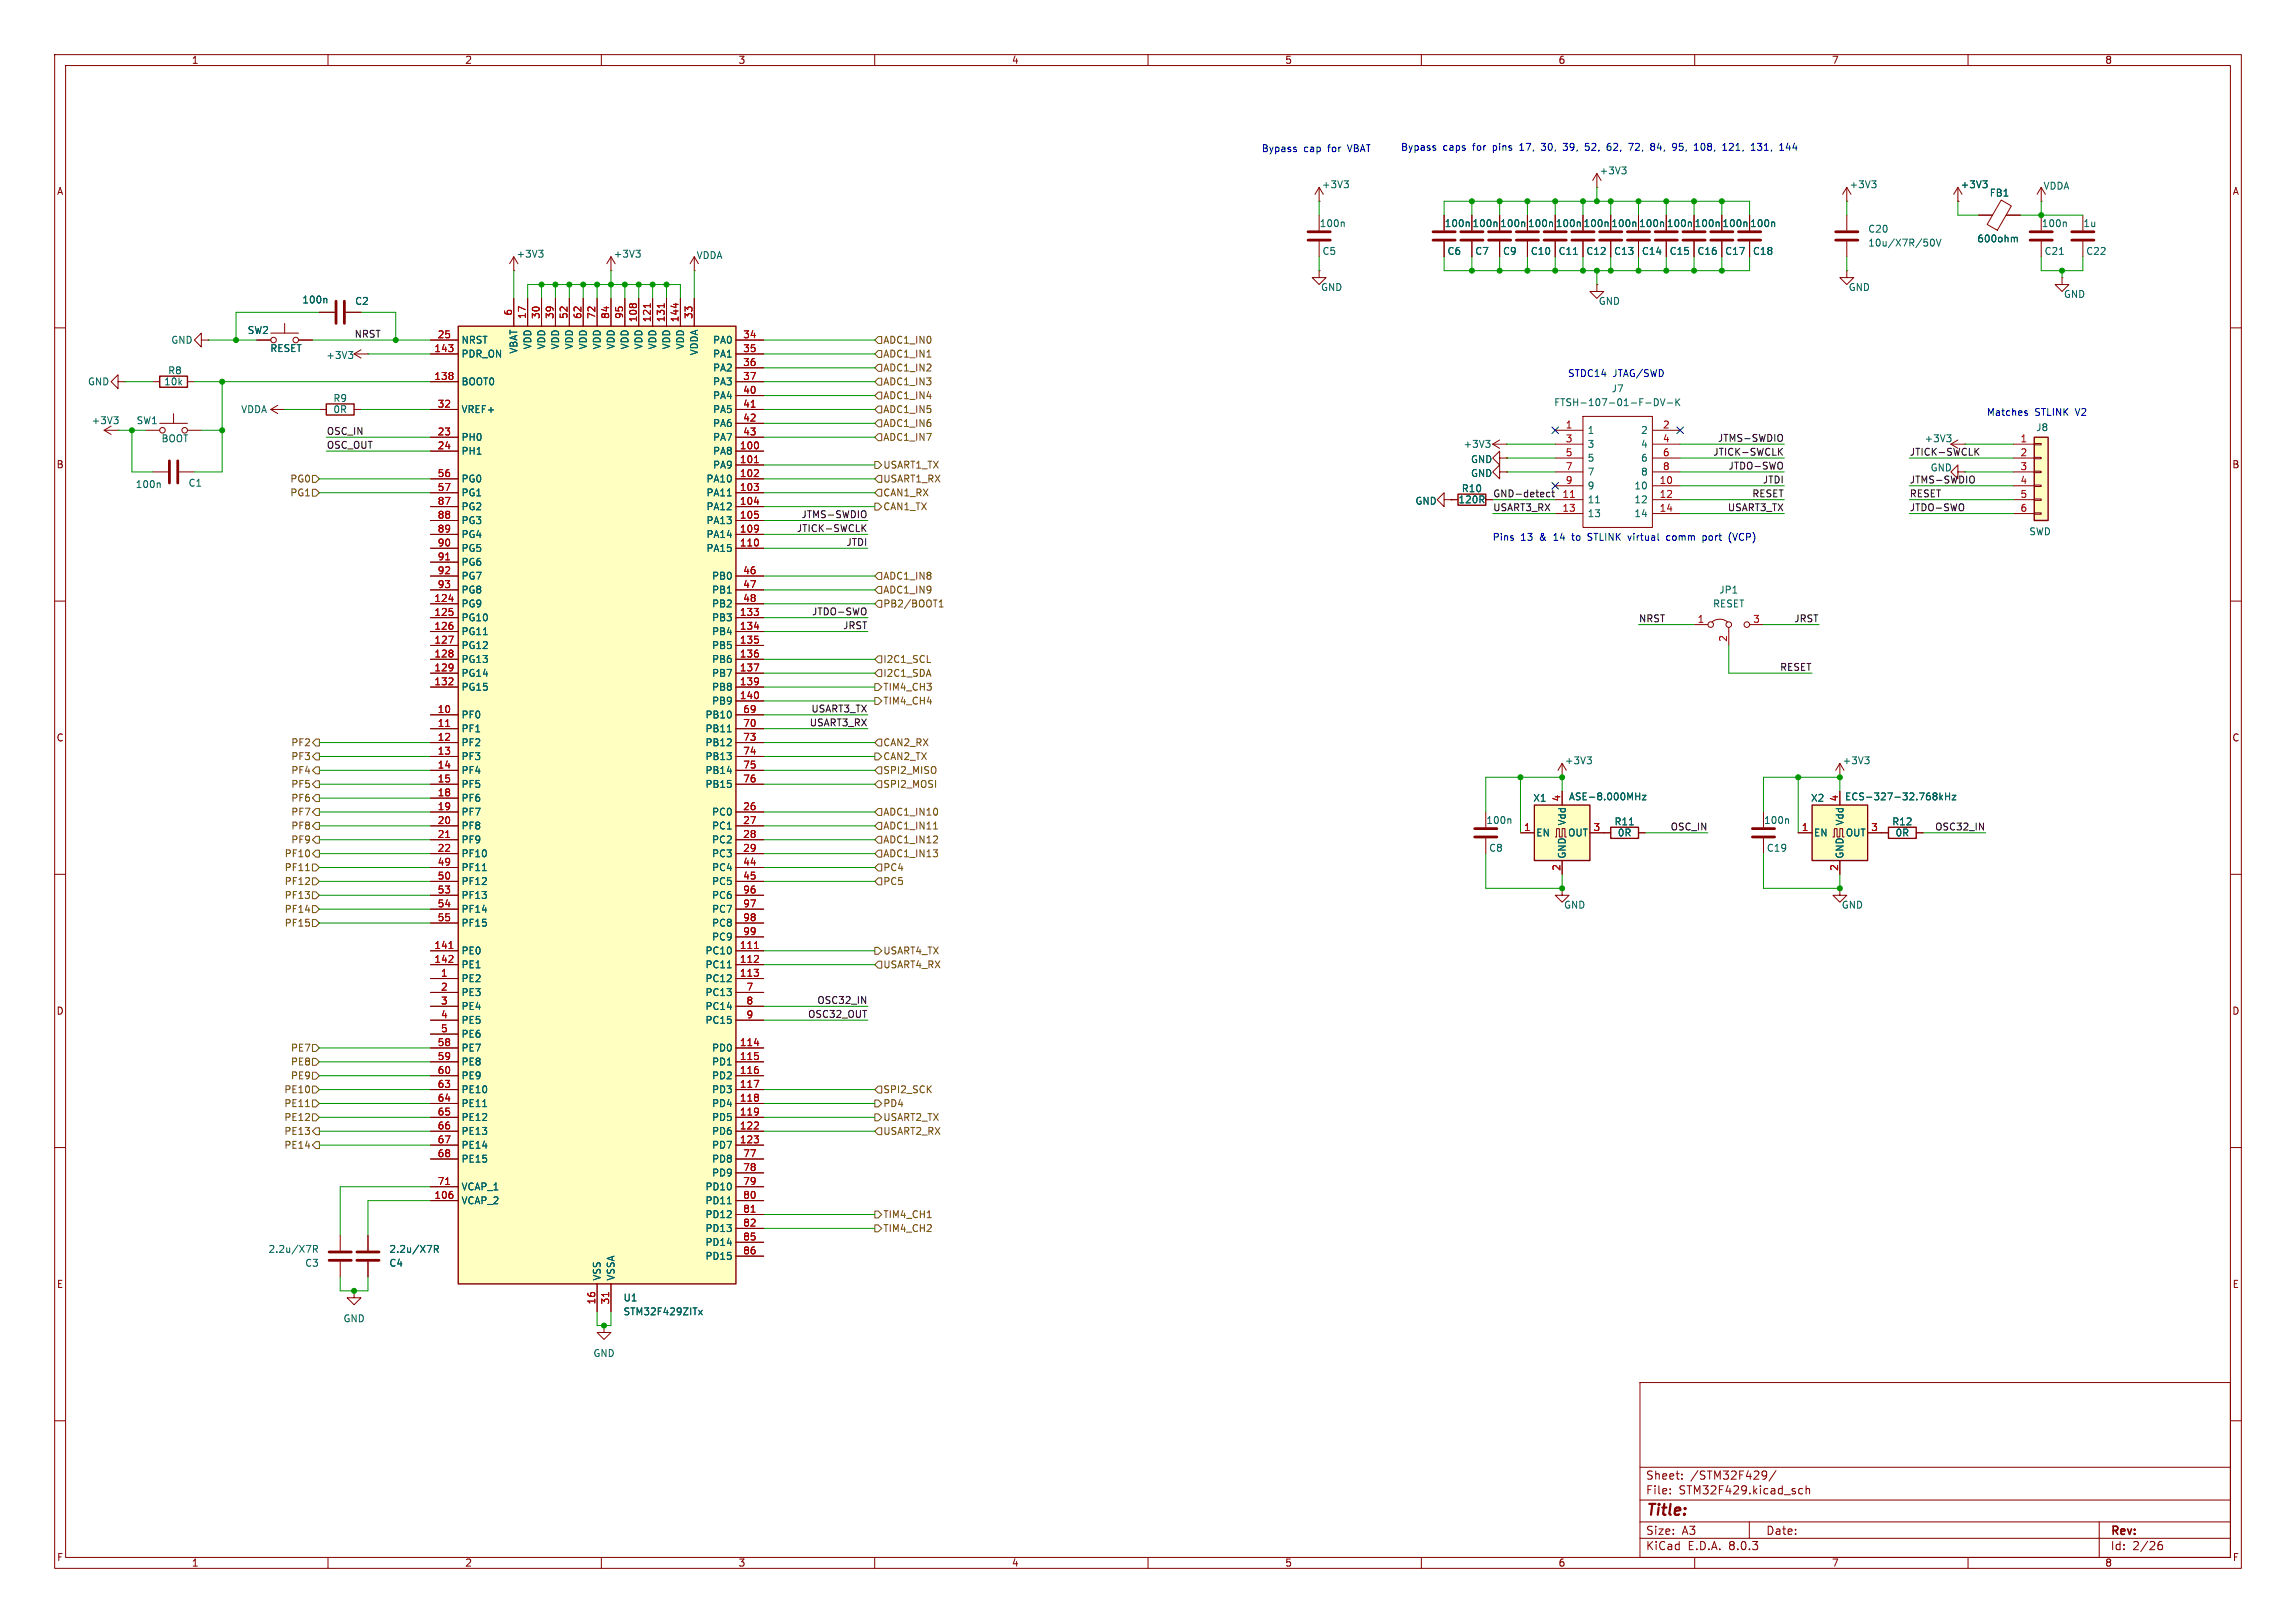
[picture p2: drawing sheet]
<svg xmlns="http://www.w3.org/2000/svg" width="420mm" height="297mm" viewBox="0 0 420 297" stroke-linecap="round" stroke-linejoin="round" font-family="sans-serif">
<defs><g id="words">
<text font-size="2.8" fill="#840000" x="301" y="277.9">Title:</text>
<g font-size="2.1" fill="#840000">
<text x="301" y="273.7">File:</text>
<text x="301" y="271">Sheet:</text>
<text x="307.1" y="273.7">STM32F429.kicad_sch</text>
<text x="309.2" y="271">/STM32F429/</text>
<text x="301" y="281.1">Size:</text>
<text x="307.6" y="281.1">A3</text>
<text x="323" y="281.1">Date:</text>
<text x="386" y="281.3">Rev:</text>
<text x="301" y="283.9">KiCad</text>
<text x="308.7" y="283.9">E.D.A.</text>
<text x="316.3" y="283.9">8.0.3</text>
<text x="386" y="283.9">Id:</text>
<text x="390.1" y="283.9">2/26</text>
</g>
<g font-size="1.8" fill="#840000">
<text x="35" y="11.9">1</text>
<text x="85" y="11.9">2</text>
<text x="135" y="11.9">3</text>
<text x="185" y="11.9">4</text>
<text x="235" y="11.9">5</text>
<text x="285" y="11.9">6</text>
<text x="335" y="11.9">7</text>
<text x="385" y="11.9">8</text>
<text x="10.3" y="35.9">A</text>
<text x="408.3" y="35.9">A</text>
<text x="10.3" y="85.9">B</text>
<text x="408.2" y="85.9">B</text>
<text x="10.3" y="135.9">C</text>
<text x="408.2" y="135.9">C</text>
<text x="10.3" y="185.9">D</text>
<text x="408.2" y="185.9">D</text>
<text x="10.3" y="235.9">E</text>
<text x="408.3" y="235.9">E</text>
<text x="10.3" y="285.9">F</text>
<text x="35" y="286.9">1</text>
<text x="85" y="286.9">2</text>
<text x="135" y="286.9">3</text>
<text x="185" y="286.9">4</text>
<text x="235" y="286.9">5</text>
<text x="285" y="286.9">6</text>
<text x="335" y="286.9">7</text>
<text x="385" y="286.9">8</text>
<text x="408.3" y="285.9">F</text>
</g>
<g font-size="1.8" fill="#0000c2">
<text x="230.7" y="28">Bypass</text>
<text x="238.5" y="28">cap</text>
<text x="243" y="28">for</text>
<text x="246.9" y="28">VBAT</text>
<text x="256.2" y="27.8">Bypass</text>
<text x="264" y="27.8">caps</text>
<text x="269.5" y="27.8">for</text>
<text x="273.4" y="27.8">pins</text>
<text x="278.5" y="27.8">17,</text>
<text x="282.7" y="27.8">30,</text>
<text x="286.9" y="27.8">39,</text>
<text x="291.1" y="27.8">52,</text>
<text x="295.2" y="27.8">62,</text>
<text x="299.4" y="27.8">72,</text>
<text x="303.6" y="27.8">84,</text>
<text x="307.8" y="27.8">95,</text>
<text x="312" y="27.8">108,</text>
<text x="317.4" y="27.8">121,</text>
<text x="322.8" y="27.8">131,</text>
<text x="328.2" y="27.8">144</text>
<text x="286.7" y="69.2">STDC14</text>
<text x="295" y="69.2">JTAG/SWD</text>
<text x="363.4" y="76.3">Matches</text>
<text x="372.2" y="76.3">STLINK</text>
<text x="379.8" y="76.3">V2</text>
<text x="272.9" y="99.2">Pins</text>
<text x="278.2" y="99.2">13</text>
<text x="281.8" y="99.2">&amp;</text>
<text x="284.5" y="99.2">14</text>
<text x="288.1" y="99.2">to</text>
<text x="291.1" y="99.2">STLINK</text>
<text x="298.7" y="99.2">virtual</text>
<text x="305.9" y="99.2">comm</text>
<text x="312.7" y="99.2">port</text>
<text x="317.7" y="99.2">(VCP)</text>
</g>
<g font-size="1.8" fill="#006464">
<text x="241.7" y="34.6">+3V3</text>
<text x="292.5" y="32.1">+3V3</text>
<text x="338.2" y="34.6">+3V3</text>
<text x="358.5" y="34.6">+3V3</text>
<text x="373.7" y="34.9">VDDA</text>
<text x="241.3" y="41.8">100n</text>
<text x="264.2" y="41.8">100n</text>
<text x="269.3" y="41.8">100n</text>
<text x="274.3" y="41.8">100n</text>
<text x="279.4" y="41.8">100n</text>
<text x="284.5" y="41.8">100n</text>
<text x="289.6" y="41.8">100n</text>
<text x="294.7" y="41.8">100n</text>
<text x="299.7" y="41.8">100n</text>
<text x="304.8" y="41.8">100n</text>
<text x="309.9" y="41.8">100n</text>
<text x="315" y="41.8">100n</text>
<text x="320.1" y="41.8">100n</text>
<text x="363.9" y="36.2">FB1</text>
<text x="373.4" y="41.8">100n</text>
<text x="381" y="41.8">1u</text>
<text x="94.4" y="47.3">+3V3</text>
<text x="112.2" y="47.3">+3V3</text>
<text x="127.3" y="47.6">VDDA</text>
<text x="241.8" y="46.8">C5</text>
<text x="264.7" y="46.8">C6</text>
<text x="269.8" y="46.8">C7</text>
<text x="274.8" y="46.8">C9</text>
<text x="279.9" y="46.8">C10</text>
<text x="285" y="46.8">C11</text>
<text x="290.1" y="46.8">C12</text>
<text x="295.2" y="46.8">C13</text>
<text x="300.2" y="46.8">C14</text>
<text x="305.3" y="46.8">C15</text>
<text x="310.4" y="46.8">C16</text>
<text x="315.5" y="46.8">C17</text>
<text x="320.6" y="46.8">C18</text>
<text x="341.6" y="42.8">C20</text>
<text x="341.6" y="45.3">10u/X7R/50V</text>
<text x="361.6" y="44.6">600ohm</text>
<text x="373.9" y="46.8">C21</text>
<text x="381.5" y="46.8">C22</text>
<text x="241.5" y="53.4">GND</text>
<text x="338.1" y="53.4">GND</text>
<text x="55.2" y="55.7">100n</text>
<text x="64.9" y="56">C2</text>
<text x="292.3" y="56">GND</text>
<text x="377.4" y="54.7">GND</text>
<text x="31.2" y="63.1">GND</text>
<text x="45.2" y="61.3">SW2</text>
<text x="49.3" y="64.6">RESET</text>
<text x="59.6" y="65.9">+3V3</text>
<text x="84.3" y="65.6">PDR_ON</text>
<text x="84.3" y="63.1">NRST</text>
<text x="94.8" y="64.8" transform="rotate(-90 94.8 64.8)">VBAT</text>
<text x="97.4" y="64" transform="rotate(-90 97.4 64)">VDD</text>
<text x="99.9" y="64" transform="rotate(-90 99.9 64)">VDD</text>
<text x="102.5" y="64" transform="rotate(-90 102.5 64)">VDD</text>
<text x="105" y="64" transform="rotate(-90 105 64)">VDD</text>
<text x="107.5" y="64" transform="rotate(-90 107.5 64)">VDD</text>
<text x="110.1" y="64" transform="rotate(-90 110.1 64)">VDD</text>
<text x="112.6" y="64" transform="rotate(-90 112.6 64)">VDD</text>
<text x="115.2" y="64" transform="rotate(-90 115.2 64)">VDD</text>
<text x="117.7" y="64" transform="rotate(-90 117.7 64)">VDD</text>
<text x="120.2" y="64" transform="rotate(-90 120.2 64)">VDD</text>
<text x="122.8" y="64" transform="rotate(-90 122.8 64)">VDD</text>
<text x="125.3" y="64" transform="rotate(-90 125.3 64)">VDD</text>
<text x="127.9" y="65.1" transform="rotate(-90 127.9 65.1)">VDDA</text>
<text x="130.3" y="63.1">PA0</text>
<text x="130.3" y="65.6">PA1</text>
<text x="16" y="70.7">GND</text>
<text x="29.9" y="70.7">10k</text>
<text x="30.7" y="68.7">R8</text>
<text x="84.3" y="70.7">BOOT0</text>
<text x="130.3" y="68.2">PA2</text>
<text x="130.3" y="70.7">PA3</text>
<text x="294.7" y="72">J7</text>
<text x="16.7" y="77.8">+3V3</text>
<text x="24.9" y="77.8">SW1</text>
<text x="44" y="75.8">VDDA</text>
<text x="60.9" y="73.8">R9</text>
<text x="60.9" y="75.8">0R</text>
<text x="84.3" y="75.8">VREF+</text>
<text x="130.3" y="73.3">PA4</text>
<text x="130.3" y="75.8">PA5</text>
<text x="284.2" y="74.5">FTSH-107-01-F-DV-K</text>
<text x="29.5" y="81.1">BOOT</text>
<text x="84.3" y="80.9">PH0</text>
<text x="84.3" y="83.4">PH1</text>
<text x="130.3" y="83.4">PA8</text>
<text x="130.3" y="78.3">PA6</text>
<text x="130.3" y="80.9">PA7</text>
<text x="267.6" y="82.1">+3V3</text>
<text x="290.3" y="79.6">1</text>
<text x="290.3" y="82.1">3</text>
<text x="300.1" y="79.6">2</text>
<text x="300.1" y="82.1">4</text>
<text x="351.9" y="81.1">+3V3</text>
<text x="372.4" y="79.1">J8</text>
<text x="24.7" y="89.5">100n</text>
<text x="34.4" y="89.3">C1</text>
<text x="84.3" y="88.5">PG0</text>
<text x="129.1" y="88.5">PA10</text>
<text x="130.3" y="86">PA9</text>
<text x="269" y="84.9">GND</text>
<text x="269" y="87.5">GND</text>
<text x="290.3" y="84.7">5</text>
<text x="290.3" y="87.2">7</text>
<text x="290.3" y="89.8">9</text>
<text x="298.9" y="89.8">10</text>
<text x="300.1" y="84.7">6</text>
<text x="300.1" y="87.2">8</text>
<text x="353.1" y="86.5">GND</text>
<text x="84.3" y="91">PG1</text>
<text x="84.3" y="93.6">PG2</text>
<text x="129.1" y="91">PA11</text>
<text x="129.1" y="93.6">PA12</text>
<text x="258.8" y="92.6">GND</text>
<text x="266.7" y="92.3">120R</text>
<text x="267.3" y="90.3">R10</text>
<text x="290.3" y="92.3">11</text>
<text x="290.3" y="94.8">13</text>
<text x="298.9" y="92.3">12</text>
<text x="298.9" y="94.8">14</text>
<text x="84.3" y="96.1">PG3</text>
<text x="84.3" y="98.7">PG4</text>
<text x="84.3" y="101.2">PG5</text>
<text x="129.1" y="96.1">PA13</text>
<text x="129.1" y="98.7">PA14</text>
<text x="129.1" y="101.2">PA15</text>
<text x="371.1" y="98.1">SWD</text>
<text x="84.3" y="103.7">PG6</text>
<text x="84.3" y="106.3">PG7</text>
<text x="130.2" y="106.3">PB0</text>
<text x="84.3" y="111.4">PG9</text>
<text x="84.3" y="113.9">PG10</text>
<text x="84.3" y="108.8">PG8</text>
<text x="130.2" y="113.9">PB3</text>
<text x="130.2" y="108.8">PB1</text>
<text x="130.2" y="111.4">PB2</text>
<text x="313.3" y="111.4">RESET</text>
<text x="314.4" y="108.8">JP1</text>
<text x="84.3" y="116.4">PG11</text>
<text x="84.3" y="119">PG12</text>
<text x="130.2" y="116.4">PB4</text>
<text x="130.2" y="119">PB5</text>
<text x="84.3" y="121.5">PG13</text>
<text x="84.3" y="124.1">PG14</text>
<text x="130.2" y="121.5">PB6</text>
<text x="130.2" y="124.1">PB7</text>
<text x="84.3" y="131.7">PF0</text>
<text x="84.3" y="126.6">PG15</text>
<text x="128.9" y="131.7">PB10</text>
<text x="130.2" y="126.6">PB8</text>
<text x="130.2" y="129.1">PB9</text>
<text x="84.3" y="134.2">PF1</text>
<text x="84.3" y="136.8">PF2</text>
<text x="128.9" y="134.2">PB11</text>
<text x="128.9" y="136.8">PB12</text>
<text x="84.3" y="139.3">PF3</text>
<text x="84.3" y="141.8">PF4</text>
<text x="128.9" y="139.3">PB13</text>
<text x="128.9" y="141.8">PB14</text>
<text x="286.2" y="140.1">+3V3</text>
<text x="337" y="140.1">+3V3</text>
<text x="84.3" y="144.4">PF5</text>
<text x="84.3" y="146.9">PF6</text>
<text x="84.3" y="149.5">PF7</text>
<text x="128.9" y="144.4">PB15</text>
<text x="130.2" y="149.5">PC0</text>
<text x="280.4" y="146.9">X1</text>
<text x="286.9" y="146.7">ASE-8.000MHz</text>
<text x="331.2" y="146.9">X2</text>
<text x="337.4" y="146.7">ECS-327-32.768kHz</text>
<text x="84.3" y="152">PF8</text>
<text x="84.3" y="154.5">PF9</text>
<text x="130.2" y="152">PC1</text>
<text x="130.2" y="154.5">PC2</text>
<text x="271.8" y="151">100n</text>
<text x="280.9" y="153.3">EN</text>
<text x="286.6" y="151.2" transform="rotate(-90 286.6 151.2)">Vdd</text>
<text x="286.7" y="153.3">OUT</text>
<text x="295.2" y="151.2">R11</text>
<text x="295.8" y="153.3">0R</text>
<text x="322.6" y="151">100n</text>
<text x="331.7" y="153.3">EN</text>
<text x="337.4" y="151.2" transform="rotate(-90 337.4 151.2)">Vdd</text>
<text x="337.5" y="153.3">OUT</text>
<text x="346" y="151.2">R12</text>
<text x="346.6" y="153.3">0R</text>
<text x="84.3" y="157.1">PF10</text>
<text x="84.3" y="159.6">PF11</text>
<text x="130.2" y="157.1">PC3</text>
<text x="130.2" y="159.6">PC4</text>
<text x="272.3" y="156.1">C8</text>
<text x="286.6" y="157.2" transform="rotate(-90 286.6 157.2)">GND</text>
<text x="323.1" y="156.1">C19</text>
<text x="337.4" y="157.2" transform="rotate(-90 337.4 157.2)">GND</text>
<text x="84.3" y="162.2">PF12</text>
<text x="84.3" y="164.7">PF13</text>
<text x="84.3" y="167.2">PF14</text>
<text x="130.2" y="162.2">PC5</text>
<text x="130.2" y="164.7">PC6</text>
<text x="130.2" y="167.2">PC7</text>
<text x="286" y="166.5">GND</text>
<text x="336.8" y="166.5">GND</text>
<text x="84.3" y="169.8">PF15</text>
<text x="130.2" y="169.8">PC8</text>
<text x="130.2" y="172.3">PC9</text>
<text x="84.3" y="179.9">PE2</text>
<text x="84.3" y="174.9">PE0</text>
<text x="84.3" y="177.4">PE1</text>
<text x="128.9" y="174.9">PC10</text>
<text x="128.9" y="177.4">PC11</text>
<text x="128.9" y="179.9">PC12</text>
<text x="84.3" y="182.5">PE3</text>
<text x="84.3" y="185">PE4</text>
<text x="128.9" y="182.5">PC13</text>
<text x="128.9" y="185">PC14</text>
<text x="84.3" y="187.6">PE5</text>
<text x="84.3" y="190.1">PE6</text>
<text x="128.9" y="187.6">PC15</text>
<text x="84.3" y="192.6">PE7</text>
<text x="84.3" y="195.2">PE8</text>
<text x="84.3" y="197.7">PE9</text>
<text x="130.2" y="192.6">PD0</text>
<text x="130.2" y="195.2">PD1</text>
<text x="130.2" y="197.7">PD2</text>
<text x="84.3" y="200.3">PE10</text>
<text x="84.3" y="202.8">PE11</text>
<text x="130.2" y="200.3">PD3</text>
<text x="130.2" y="202.8">PD4</text>
<text x="84.3" y="205.3">PE12</text>
<text x="84.3" y="207.9">PE13</text>
<text x="130.2" y="205.3">PD5</text>
<text x="130.2" y="207.9">PD6</text>
<text x="84.3" y="210.4">PE14</text>
<text x="84.3" y="213">PE15</text>
<text x="130.2" y="210.4">PD7</text>
<text x="130.2" y="213">PD8</text>
<text x="130.2" y="215.5">PD9</text>
<text x="84.3" y="220.6">VCAP_2</text>
<text x="84.3" y="218">VCAP_1</text>
<text x="128.9" y="218">PD10</text>
<text x="128.9" y="220.6">PD11</text>
<text x="128.9" y="223.1">PD12</text>
<text x="128.9" y="225.7">PD13</text>
<text x="49" y="229.5">2.2u/X7R</text>
<text x="55.7" y="232">C3</text>
<text x="71.1" y="232">C4</text>
<text x="71.1" y="229.5">2.2u/X7R</text>
<text x="128.9" y="228.2">PD14</text>
<text x="128.9" y="230.7">PD15</text>
<text x="110.1" y="234.4" transform="rotate(-90 110.1 234.4)">VSS</text>
<text x="112.6" y="234.4" transform="rotate(-90 112.6 234.4)">VSSA</text>
<text x="114" y="238.4">U1</text>
<text x="62.7" y="242.2">GND</text>
<text x="114" y="240.9">STM32F429ZITx</text>
<text x="108.5" y="248.5">GND</text>
</g>
<g font-size="1.8" fill="#a90000">
<text x="93.7" y="57.9" transform="rotate(-90 93.7 57.9)">6</text>
<text x="96.3" y="58.5" transform="rotate(-90 96.3 58.5)">17</text>
<text x="98.8" y="58.5" transform="rotate(-90 98.8 58.5)">30</text>
<text x="101.3" y="58.5" transform="rotate(-90 101.3 58.5)">39</text>
<text x="103.9" y="58.5" transform="rotate(-90 103.9 58.5)">52</text>
<text x="106.4" y="58.5" transform="rotate(-90 106.4 58.5)">62</text>
<text x="109" y="58.5" transform="rotate(-90 109 58.5)">72</text>
<text x="111.5" y="58.5" transform="rotate(-90 111.5 58.5)">84</text>
<text x="114" y="58.5" transform="rotate(-90 114 58.5)">95</text>
<text x="116.6" y="59.1" transform="rotate(-90 116.6 59.1)">108</text>
<text x="119.1" y="59.1" transform="rotate(-90 119.1 59.1)">121</text>
<text x="121.7" y="59.1" transform="rotate(-90 121.7 59.1)">131</text>
<text x="124.2" y="59.1" transform="rotate(-90 124.2 59.1)">144</text>
<text x="126.7" y="58.5" transform="rotate(-90 126.7 58.5)">33</text>
<text x="79.4" y="64.5">143</text>
<text x="80" y="62">25</text>
<text x="135.8" y="62">34</text>
<text x="135.8" y="64.5">35</text>
<text x="79.4" y="69.6">138</text>
<text x="135.8" y="67.1">36</text>
<text x="135.8" y="69.6">37</text>
<text x="80" y="74.7">32</text>
<text x="135.8" y="72.1">40</text>
<text x="135.8" y="74.7">41</text>
<text x="135.8" y="77.2">42</text>
<text x="80" y="79.8">23</text>
<text x="80" y="82.3">24</text>
<text x="135.2" y="82.3">100</text>
<text x="135.8" y="79.8">43</text>
<text x="286.3" y="78.5">1</text>
<text x="286.3" y="81">3</text>
<text x="286.3" y="83.6">5</text>
<text x="304.1" y="78.5">2</text>
<text x="304.1" y="81">4</text>
<text x="304.1" y="83.6">6</text>
<text x="369.5" y="81">1</text>
<text x="369.5" y="83.6">2</text>
<text x="80" y="87.4">56</text>
<text x="80" y="89.9">57</text>
<text x="135.2" y="84.8">101</text>
<text x="135.2" y="87.4">102</text>
<text x="135.2" y="89.9">103</text>
<text x="286.3" y="86.1">7</text>
<text x="286.3" y="88.6">9</text>
<text x="303.5" y="88.6">10</text>
<text x="304.1" y="86.1">8</text>
<text x="369.5" y="86.1">3</text>
<text x="369.5" y="88.6">4</text>
<text x="80" y="92.5">87</text>
<text x="80" y="95">88</text>
<text x="135.2" y="92.5">104</text>
<text x="135.2" y="95">105</text>
<text x="285.7" y="91.2">11</text>
<text x="285.7" y="93.7">13</text>
<text x="303.5" y="91.2">12</text>
<text x="303.5" y="93.7">14</text>
<text x="369.5" y="91.2">5</text>
<text x="369.5" y="93.7">6</text>
<text x="80" y="97.5">89</text>
<text x="80" y="100.1">90</text>
<text x="135.2" y="97.5">109</text>
<text x="135.2" y="100.1">110</text>
<text x="80" y="102.6">91</text>
<text x="80" y="105.2">92</text>
<text x="80" y="107.7">93</text>
<text x="135.8" y="105.2">46</text>
<text x="135.8" y="107.7">47</text>
<text x="79.4" y="110.2">124</text>
<text x="79.4" y="112.8">125</text>
<text x="135.2" y="112.8">133</text>
<text x="135.8" y="110.2">48</text>
<text x="79.4" y="115.3">126</text>
<text x="79.4" y="117.9">127</text>
<text x="135.2" y="115.3">134</text>
<text x="135.2" y="117.9">135</text>
<text x="310.4" y="114">1</text>
<text x="316" y="117.5" transform="rotate(-90 316 117.5)">2</text>
<text x="320.6" y="114">3</text>
<text x="79.4" y="120.4">128</text>
<text x="79.4" y="122.9">129</text>
<text x="79.4" y="125.5">132</text>
<text x="135.2" y="120.4">136</text>
<text x="135.2" y="122.9">137</text>
<text x="135.2" y="125.5">139</text>
<text x="80" y="130.6">10</text>
<text x="135.2" y="128">140</text>
<text x="135.8" y="130.6">69</text>
<text x="80" y="133.1">11</text>
<text x="80" y="135.6">12</text>
<text x="135.8" y="133.1">70</text>
<text x="135.8" y="135.6">73</text>
<text x="80" y="138.2">13</text>
<text x="80" y="140.7">14</text>
<text x="80" y="143.3">15</text>
<text x="135.8" y="138.2">74</text>
<text x="135.8" y="140.7">75</text>
<text x="135.8" y="143.3">76</text>
<text x="80" y="145.8">18</text>
<text x="80" y="148.3">19</text>
<text x="135.8" y="148.3">26</text>
<text x="285.5" y="146.8" transform="rotate(-90 285.5 146.8)">4</text>
<text x="336.3" y="146.8" transform="rotate(-90 336.3 146.8)">4</text>
<text x="80" y="150.9">20</text>
<text x="80" y="153.4">21</text>
<text x="80" y="156">22</text>
<text x="135.8" y="150.9">27</text>
<text x="135.8" y="153.4">28</text>
<text x="135.8" y="156">29</text>
<text x="278.7" y="152.1">1</text>
<text x="291.4" y="152.1">3</text>
<text x="329.5" y="152.1">1</text>
<text x="342.2" y="152.1">3</text>
<text x="80" y="158.5">49</text>
<text x="80" y="161">50</text>
<text x="135.8" y="158.5">44</text>
<text x="135.8" y="161">45</text>
<text x="285.5" y="159.5" transform="rotate(-90 285.5 159.5)">2</text>
<text x="336.3" y="159.5" transform="rotate(-90 336.3 159.5)">2</text>
<text x="80" y="163.6">53</text>
<text x="80" y="166.1">54</text>
<text x="135.8" y="163.6">96</text>
<text x="135.8" y="166.1">97</text>
<text x="79.4" y="173.7">141</text>
<text x="80" y="168.7">55</text>
<text x="135.2" y="173.7">111</text>
<text x="135.8" y="168.7">98</text>
<text x="135.8" y="171.2">99</text>
<text x="79.4" y="176.3">142</text>
<text x="80.6" y="178.8">1</text>
<text x="135.2" y="176.3">112</text>
<text x="135.2" y="178.8">113</text>
<text x="80.6" y="181.4">2</text>
<text x="80.6" y="183.9">3</text>
<text x="136.5" y="181.4">7</text>
<text x="136.5" y="183.9">8</text>
<text x="80" y="191.5">58</text>
<text x="80.6" y="186.4">4</text>
<text x="80.6" y="189">5</text>
<text x="135.2" y="191.5">114</text>
<text x="136.5" y="186.4">9</text>
<text x="80" y="194.1">59</text>
<text x="80" y="196.6">60</text>
<text x="135.2" y="194.1">115</text>
<text x="135.2" y="196.6">116</text>
<text x="80" y="199.1">63</text>
<text x="80" y="201.7">64</text>
<text x="135.2" y="199.1">117</text>
<text x="135.2" y="201.7">118</text>
<text x="80" y="204.2">65</text>
<text x="80" y="206.8">66</text>
<text x="80" y="209.3">67</text>
<text x="135.2" y="204.2">119</text>
<text x="135.2" y="206.8">122</text>
<text x="135.2" y="209.3">123</text>
<text x="80" y="211.8">68</text>
<text x="135.8" y="211.8">77</text>
<text x="135.8" y="214.4">78</text>
<text x="79.4" y="219.5">106</text>
<text x="80" y="216.9">71</text>
<text x="135.8" y="216.9">79</text>
<text x="135.8" y="219.5">80</text>
<text x="135.8" y="222">81</text>
<text x="135.8" y="224.5">82</text>
<text x="135.8" y="227.1">85</text>
<text x="135.8" y="229.6">86</text>
<text x="109" y="238.8" transform="rotate(-90 109 238.8)">16</text>
<text x="111.5" y="238.8" transform="rotate(-90 111.5 238.8)">31</text>
</g>
<g font-size="1.8" fill="#0f0f0f">
<text x="64.8" y="61.9">NRST</text>
<text x="59.7" y="79.7">OSC_IN</text>
<text x="59.7" y="82.2">OSC_OUT</text>
<text x="313.3" y="83.5">JTICK-SWCLK</text>
<text x="314.2" y="80.9">JTMS-SWDIO</text>
<text x="349.2" y="83.5">JTICK-SWCLK</text>
<text x="316.1" y="86">JTDO-SWO</text>
<text x="322.4" y="88.6">JTDI</text>
<text x="349.2" y="88.6">JTMS-SWDIO</text>
<text x="146.5" y="94.9">JTMS-SWDIO</text>
<text x="273" y="93.6">USART3_RX</text>
<text x="273" y="91.1">GND-detect</text>
<text x="316" y="93.6">USART3_TX</text>
<text x="320.4" y="91.1">RESET</text>
<text x="349.2" y="91.1">RESET</text>
<text x="349.2" y="93.6">JTDO-SWO</text>
<text x="145.7" y="97.4">JTICK-SWCLK</text>
<text x="154.7" y="100">JTDI</text>
<text x="148.4" y="112.7">JTDO-SWO</text>
<text x="299.7" y="114">NRST</text>
<text x="328.1" y="114">JRST</text>
<text x="154.1" y="115.2">JRST</text>
<text x="325.5" y="122.8">RESET</text>
<text x="148.3" y="130.5">USART3_TX</text>
<text x="148" y="133">USART3_RX</text>
<text x="305.5" y="152.1">OSC_IN</text>
<text x="353.9" y="152.1">OSC32_IN</text>
<text x="149.4" y="183.8">OSC32_IN</text>
<text x="147.7" y="186.3">OSC32_OUT</text>
</g>
<g font-size="1.8" fill="#725600">
<text x="161.5" y="63.1">ADC1_IN0</text>
<text x="161.5" y="65.6">ADC1_IN1</text>
<text x="161.5" y="70.7">ADC1_IN3</text>
<text x="161.5" y="68.2">ADC1_IN2</text>
<text x="161.5" y="75.8">ADC1_IN5</text>
<text x="161.5" y="73.3">ADC1_IN4</text>
<text x="161.5" y="78.3">ADC1_IN6</text>
<text x="161.5" y="80.9">ADC1_IN7</text>
<text x="53" y="88.5">PG0</text>
<text x="161.5" y="86">USART1_TX</text>
<text x="161.5" y="88.5">USART1_RX</text>
<text x="53" y="91">PG1</text>
<text x="161.5" y="93.6">CAN1_TX</text>
<text x="161.5" y="91">CAN1_RX</text>
<text x="161.5" y="106.3">ADC1_IN8</text>
<text x="161.5" y="108.8">ADC1_IN9</text>
<text x="161.5" y="111.4">PB2/BOOT1</text>
<text x="161.5" y="121.5">I2C1_SCL</text>
<text x="161.5" y="124.1">I2C1_SDA</text>
<text x="161.5" y="129.1">TIM4_CH4</text>
<text x="161.5" y="126.6">TIM4_CH3</text>
<text x="53.2" y="136.8">PF2</text>
<text x="161.5" y="136.8">CAN2_RX</text>
<text x="53.2" y="139.3">PF3</text>
<text x="53.2" y="141.8">PF4</text>
<text x="161.5" y="139.3">CAN2_TX</text>
<text x="161.5" y="141.8">SPI2_MISO</text>
<text x="53.2" y="144.4">PF5</text>
<text x="53.2" y="146.9">PF6</text>
<text x="53.2" y="149.5">PF7</text>
<text x="161.5" y="149.5">ADC1_IN10</text>
<text x="161.5" y="144.4">SPI2_MOSI</text>
<text x="53.2" y="154.5">PF9</text>
<text x="53.2" y="152">PF8</text>
<text x="161.5" y="154.5">ADC1_IN12</text>
<text x="161.5" y="152">ADC1_IN11</text>
<text x="52" y="157.1">PF10</text>
<text x="52" y="159.6">PF11</text>
<text x="161.5" y="157.1">ADC1_IN13</text>
<text x="161.5" y="159.6">PC4</text>
<text x="52" y="167.2">PF14</text>
<text x="52" y="164.7">PF13</text>
<text x="52" y="162.2">PF12</text>
<text x="161.5" y="162.2">PC5</text>
<text x="52" y="169.8">PF15</text>
<text x="161.5" y="177.4">USART4_RX</text>
<text x="161.5" y="174.9">USART4_TX</text>
<text x="53.1" y="195.2">PE8</text>
<text x="53.1" y="192.6">PE7</text>
<text x="53.1" y="197.7">PE9</text>
<text x="51.9" y="200.3">PE10</text>
<text x="51.9" y="202.8">PE11</text>
<text x="161.5" y="202.8">PD4</text>
<text x="161.5" y="200.3">SPI2_SCK</text>
<text x="51.9" y="207.9">PE13</text>
<text x="51.9" y="205.3">PE12</text>
<text x="161.5" y="207.9">USART2_RX</text>
<text x="161.5" y="205.3">USART2_TX</text>
<text x="51.9" y="210.4">PE14</text>
<text x="161.5" y="223.1">TIM4_CH1</text>
<text x="161.5" y="225.7">TIM4_CH2</text>
</g>
</g></defs>
<g fill="none" stroke="#840000" stroke-width=".18">
<path d="M10 10h400v277h-400zM12 12h396v273h-396zM60 10v2M110 10v2M160 10v2M210 10v2M260 10v2M310 10v2M360 10v2M241.3 39.4v2.8M10 60h2M241.3 44.2v2.8"/>
<path d="M408 60h2M10 110h2M408 110h2M10 160h2M408 160h2M10 210h2M408 210h2M10 260h2M300 253h108v32h-108zM408 260h2M300 278.5h108M300 274.5h108"/>
<path d="M300 268.5h108M305.5 273.2v.2M305.5 272.5v.1M307.7 270.5v.2M307.7 269.8v.1M320 278.5v3M322.6 269.2l.5 .1a.99 .99 0 0 1-.4 1.4h-.3M323.2 269.8l-.3 .3h-.3M324.9 269.1l-1.3 1.9M329 273.1l.3 .3 .4-.1M329.7 272.5l-.4-.1-.3 .3M330.4 272.5l.2-.1 .3 .1 .1 .9"/>
<path d="M330.4 271.9v1.5M384 278.5v6.5M60 285v2M110 285v2M160 285v2M210 285v2M260 285v2M300 281.5h108M310 285v2M360 285v2M394.7 282.9l.3-.2h.4l.2 .2v.4l-.3 .3h-.3l-.3-.3M395.4 282.1a.6 .6 0 0 0-.7 .6"/>
</g>
<path d="M239.3 43.9h4M239.3 42.4h4" fill="none" stroke="#840000" stroke-width=".51"/>
<path d="M245.7 40.6l.2 .2v.7" fill="none" stroke="#006464" stroke-width=".18"/>
<path d="M372.1 80h2.5v15.3h-2.5z" fill="#ffffc2"/>
<g fill="none" stroke="#840000" stroke-width=".18">
<path d="M269.2 39.4v2.8M274.3 39.4v2.8M358.1 36.8h.1M358.1 34.3l-.7 1.3M358.1 34.3v2.5M358.1 34.3l.8 1.3M361.9 39.4h2.6M366.1 36.6l1.8 1.1-2.5 4.4-1.9-1zM367 39.4h2.6M58.4 57.2h2.8M63.2 57.2h2.8M269.2 44.2v2.8"/>
<path d="M274.3 44.2v2.8M292.1 52.1v1.2h1.3l-1.3 1.3-1.3-1.3h1.3M292.1 52.1h.1M19 78.7h2.6M19 78.7l1.3 .8M20.3 78l-1.3 .7M21.6 69.9v-1.3l-1.3 1.3 1.3 1.2v-1.2h1.3M21.6 78.7h.1M22.9 69.9h.1M27.9 69.9h1.3M34.3 69.9h1.3M36.8 62.2v-1.2l-1.2 1.2 1.2 1.3v-1.3h1.3"/>
<path d="M38.1 62.2h.1M49.5 74.9l1.3 .8M49.5 74.9h2.6M50.8 74.2l-1.3 .7M52.1 74.9h.1M58.4 74.9h1.3M64.8 74.9h1.2M284.5 78.7h5.1M289.6 76.2h12.7v20.3h-12.7zM302.3 78.7h5M284.5 81.3h5.1M284.5 83.8h5.1"/>
<path d="M284.5 86.4h5.1M284.5 88.9h5.1M284.5 91.4h5.1M284.5 94h5.1M302.3 81.3h5M302.3 83.8h5M302.3 86.4h5M302.3 88.9h5M302.3 91.4h5M302.3 94h5M358.1 86.4v-1.3l-1.2 1.3 1.2 1.2v-1.2h1.3M359.4 86.4h.1"/>
<path d="M368.3 81.3h3.8M368.3 83.8h3.8M368.3 86.4h3.8M368.3 88.9h3.8M368.3 91.4h3.8M368.3 94h3.8M372.1 93.9h1.3v.2h-1.3zM372.1 91.3h1.3v.3h-1.3zM372.1 88.8h1.3v.2h-1.3zM372.1 86.2h1.3v.3h-1.3zM372.1 83.7h1.3v.2h-1.3zM372.1 81.2h1.3v.2h-1.3z"/>
<path d="M309.9 114.3h2.5M313.2 113.8a2.26 2.26 0 0 1 2.8 0M316.2 114.8v3.3M320 114.3h2.6M285.7 139.7l-.7 1.3M285.7 139.7v2.5M285.7 139.7l.8 1.3M336.5 139.7l-.7 1.3M336.5 139.7v2.5M336.5 139.7l.8 1.3M271.8 148.6v2.8M271.8 153.4v2.8"/>
<path d="M285.7 142.2h.1M336.5 142.2h.1M336.5 162.6v1.2h1.3l-1.3 1.3-1.2-1.3h1.2M336.5 162.6h.1"/>
<circle cx="312.9" cy="114.3" r=".51"/>
<circle cx="316.2" cy="114.3" r=".51"/>
<circle cx="319.5" cy="114.3" r=".51"/>
</g>
<path d="M29.2 68.8h5.1v2.1h-5.1zM59.7 73.9h5.1v2h-5.1zM372.1 80h2.5v15.3h-2.5z" fill="none" stroke="#840000" stroke-width=".25"/>
<path d="M61.5 55.1v4.1M63 55.1v4.1M267.2 43.9h4.1M267.2 42.4h4.1M272.3 43.9h4.1M272.3 42.4h4.1M269.7 153.2h4.1M269.7 151.6h4.1" fill="none" stroke="#840000" stroke-width=".51"/>
<g fill="none" stroke="#006464" stroke-width=".18">
<path d="M362.7 33.1h.8l-.4 .5M363.2 33.6l.3 .2v.3l-.3 .3M59.6 54.6l.2 .2v.6M273.6 40.6l.2 .2v.7M278.7 40.6l.2 .2v.7M368.5 43.6l.2-.2 .3 .1v.8M20.8 76.3h.8l-.4 .5M21.4 76.8l.2 .2v.3l-.2 .2M301.1 73.8h.9M302.6 73a.64 .64 0 0 1 .8 .6 .64 .64 0 0 1-.8 .6zM303.7 73l.4 1.2 .5-1.2M305 73.8h.9"/>
<path d="M306.6 73v1.2M306.7 73.5l.6 .7M307.3 73l-.7 .7M291.9 92h.7M290.3 138.5h.8l-.4 .5M290.9 139l.2 .2v.3l-.2 .3M341.1 138.5h.8l-.4 .5M341.7 139l.2 .2v.3l-.2 .3M276.2 149.8l.2 .2v.7"/>
</g>
<path d="M287.3 91h.7" fill="none" stroke="#a90000" stroke-width=".18"/>
<path d="M280.7 147.3h10.1v10.2h-10.1z" fill="#ffffc2"/>
<path d="M266.7 90.4h5.1v2.1h-5.1zM280.7 147.3h10.1v10.2h-10.1zM294.6 151.4h5.1v2h-5.1zM345.4 151.4h5.1v2h-5.1z" fill="none" stroke="#840000" stroke-width=".25"/>
<g fill="none" stroke="#840000" stroke-width=".18">
<path d="M304.8 39.4v2.8M337.8 36.8h.1M337.8 34.3l-.7 1.3M337.8 34.3v2.5M337.8 39.4v2.8M337.8 34.3l.8 1.3M373.4 36.8h.1M373.4 34.3v2.5M373.4 39.4v2.8M373.4 34.3l-.8 1.3M373.4 34.3l.7 1.3M381 39.4v2.8"/>
<path d="M52.1 59.2v1.8M94 49.5h.1M94 47l-.8 1.3M94 47v2.5M94 47l.7 1.3M304.8 44.2v2.8M337.8 49.5v1.3h1.3l-1.3 1.3-1.3-1.3h1.3M337.8 49.5h.1M337.8 44.2v2.8M373.4 44.2v2.8M381 44.2v2.8M26.7 78.7h2.5"/>
<path d="M29.2 77.5h5.1M31.7 75.7v1.8M34.3 78.7h2.5M47 62.2h2.5M49.5 61h5.1M54.6 62.2h2.5M27.9 86.4h2.8M32.8 86.4h2.8M264.2 91.4v-1.2l-1.3 1.2 1.3 1.3v-1.3h1.2M265.4 91.4h.1M265.4 91.4h1.3M271.8 91.4h1.2"/>
<path d="M273 81.3l1.3 .7M273 81.3h2.6M274.3 83.8v-1.2l-1.3 1.2 1.3 1.3v-1.3h1.3M274.3 86.4v-1.3l-1.3 1.3 1.3 1.2v-1.2h1.3M274.3 80.5l-1.3 .8M275.6 81.3h.1M275.6 83.8h.1M275.6 86.4h.1M278.1 152.4h2.6M284.5 153.2h.2v-1.6h.5v1.6h.5v-1.6h.6v1.6h.2M285.7 144.8v2.5M285.7 157.5v2.5"/>
<path d="M290.8 152.4h3.8M299.7 152.4h1.3M322.6 148.6v2.8M322.6 153.4v2.8M344.2 152.4h1.2M350.5 152.4h1.3M285.7 162.6v1.2h1.3l-1.3 1.3-1.2-1.3h1.2M285.7 162.6h.1M64.8 236.2v1.3h1.2l-1.2 1.3-1.3-1.3h1.3M64.8 236.2h.1M110.5 242.6v1.2h1.3l-1.3 1.3-1.3-1.3h1.3M110.5 242.6h.1"/>
<circle cx="29.7" cy="78.7" r=".51"/>
<circle cx="33.8" cy="78.7" r=".51"/>
<circle cx="50" cy="62.2" r=".51"/>
<circle cx="54.1" cy="62.2" r=".51"/>
</g>
<g fill="none" stroke="#006464" stroke-width=".18">
<path d="M342.4 33.1h.8l-.5 .5M342.9 33.6l.3 .2v.3l-.3 .3M98.5 45.8h.8l-.4 .5M99.1 46.3l.2 .2v.3l-.2 .3M309.2 40.6l.2 .2v.7M353.3 43.8h.1a.68 .68 0 0 1 .5 .6 .68 .68 0 0 1-.5 .6 .85 .85 0 0 1-.1-1.2zM354.2 43.8l.4 1.2 .4-1.2M376.7 46.6h.7M377.8 40.6l.2 .2v.7M29.1 88.4l.2 .2v.6M271.8 80.6h.8l-.5 .5M272.3 81.1l.3 .2v.3l-.3 .3"/>
<path d="M298.1 150.9h.7M299.2 145.7h.7M299.9 145.1v1.3M300.4 145.5h.7l-.7 .9h.7M327 149.8l.2 .2v.7"/>
</g>
<path d="M302.8 43.9h4M302.8 42.4h4M335.8 43.9h4.1M335.8 42.4h4.1M371.3 43.9h4.1M371.3 42.4h4.1M379 43.9h4M379 42.4h4M31 84.3v4.1M32.5 84.3v4.1M320.5 153.2h4.1M320.5 151.6h4.1" fill="none" stroke="#840000" stroke-width=".51"/>
<path d="M331.5 147.3h10.1v10.2h-10.1z" fill="#ffffc2"/>
<path d="M331.5 147.3h10.1v10.2h-10.1z" fill="none" stroke="#840000" stroke-width=".25"/>
<g fill="none" stroke="#840000" stroke-width=".18">
<path d="M241.3 36.8h.1M241.3 34.3l-.8 1.3M241.3 34.3v2.5M241.3 34.3l.8 1.3M289.6 39.4v2.8M292.1 34.3h.1M292.1 31.8l-.8 1.2M292.1 31.8v2.5M292.1 31.8l.8 1.2M309.9 39.4v2.8M315 39.4v2.8M320 39.4v2.8"/>
<path d="M241.3 49.5v1.3h1.3l-1.3 1.3-1.3-1.3h1.3M241.3 49.5h.1M289.6 44.2v2.8M309.9 44.2v2.8M315 44.2v2.8M320 44.2v2.8M328.9 152.4h2.6M335.3 153.2h.2v-1.6h.5v1.6h.5v-1.6h.6v1.6h.2M336.5 144.8v2.5M336.5 157.5v2.5M341.6 152.4h2.6M67.3 226.1v2.8"/>
<path d="M67.3 230.9v2.8"/>
</g>
<g fill="none" stroke="#006464" stroke-width=".18">
<path d="M245.9 33.1h.7l-.4 .5M246.4 33.6l.2 .2v.3l-.2 .3M296.7 30.6h.7l-.4 .4M297.2 31l.2 .3v.3l-.2 .2M294 40.6l.1 .2v.7M314.3 40.6l.2 .2v.7M319.4 40.6l.1 .2v.7M324.4 40.6l.2 .2v.7M354.1 145.1l.2 .2-.2 .3 .2 .3v.2l-.2 .3M354.9 145.1v1.3M355 145.9l.3 .5M355.3 145.5l-.4 .5"/>
<path d="M355.9 145.1v1.3M355.9 145.7h.7M356.6 145.1v1.3M357.1 145.5h.7l-.7 .9h.7M79.5 228.6l.6-.1 .1-.2-.1-.3-.6-.1v1.3M79.8 228.6l.4 .6"/>
</g>
<path d="M287.5 43.9h4.1M287.5 42.4h4.1M307.8 43.9h4.1M307.8 42.4h4.1M312.9 43.9h4.1M312.9 42.4h4.1M318 43.9h4.1M318 42.4h4.1M65.3 229.1h4M65.3 230.6h4" fill="none" stroke="#840000" stroke-width=".51"/>
<path d="M83.8 59.7h50.8v175.2h-50.8z" fill="#ffffc2"/>
<path d="M83.8 59.7h50.8v175.2h-50.8z" fill="none" stroke="#840000" stroke-width=".25"/>
<g fill="none" stroke="#840000" stroke-width=".18">
<path d="M264.2 39.4v2.8M269.2 39.4v2.8M274.3 39.4v2.8M279.4 39.4v2.8M284.5 39.4v2.8M289.6 39.4v2.8M294.6 39.4v2.8M299.7 39.4v2.8M304.8 39.4v2.8M309.9 39.4v2.8M315 39.4v2.8M320 39.4v2.8"/>
<path d="M358.1 36.8h.1M361.9 39.4h2.6M367 39.4h2.6M58.4 57.2h2.8M63.2 57.2h2.8M94 54.6v5.1M96.5 54.6v5.1M99.1 54.6v5.1M101.6 54.6v5.1M104.1 54.6v5.1M106.7 54.6v5.1M109.2 54.6v5.1"/>
<path d="M111.8 49.5h.1M111.8 47v2.5M111.8 54.6v5.1M111.8 47l-.8 1.3M111.8 47l.7 1.3M114.3 54.6v5.1M116.8 54.6v5.1M119.4 54.6v5.1M121.9 54.6v5.1M124.5 54.6v5.1M127 49.5h.1M127 47v2.5"/>
<path d="M127 54.6v5.1M127 47l-.8 1.3M127 47l.8 1.3M264.2 44.2v2.8M269.2 44.2v2.8M274.3 44.2v2.8M279.4 44.2v2.8M284.5 44.2v2.8M289.6 44.2v2.8M294.6 44.2v2.8M299.7 44.2v2.8M304.8 44.2v2.8"/>
<path d="M309.9 44.2v2.8M315 44.2v2.8M320 44.2v2.8M377.2 50.8v1.3h1.3l-1.3 1.2-1.3-1.2h1.3M377.2 50.8h.1M47 62.2h2.5M54.6 62.2h2.5M64.8 64.8h2.5M64.8 64.8l1.2 .7M66 64l-1.2 .8M67.3 64.8h.1M78.7 69.9h5.1"/>
<path d="M78.7 64.8h5.1M78.7 62.2h5.1M78.7 74.9h5.1M134.6 69.9h5.1M134.6 64.8h5.1M134.6 62.2h5.1M134.6 74.9h5.1M134.6 67.3h5.1M134.6 72.4h5.1M134.6 77.5h5.1M78.7 82.6h5.1M78.7 87.6h5.1"/>
<path d="M78.7 90.2h5.1M78.7 92.7h5.1M78.7 95.3h5.1M78.7 97.8h5.1M78.7 80h5.1M134.6 82.6h5.1M134.6 85.1h5.1M134.6 87.6h5.1M134.6 90.2h5.1M134.6 92.7h5.1M134.6 95.3h5.1M134.6 97.8h5.1"/>
<path d="M134.6 80h5.1M265.4 91.4h.1M265.4 91.4h1.3M271.8 91.4h1.2M275.6 83.8h.1M275.6 86.4h.1M356.9 81.3l1.2 .7M356.9 81.3h2.5M358.1 80.5l-1.2 .8M359.4 81.3h.1M78.7 100.3h5.1M78.7 110.5h5.1"/>
<path d="M78.7 113h5.1M78.7 115.6h5.1M78.7 118.1h5.1M78.7 105.4h5.1M78.7 108h5.1M78.7 102.9h5.1M134.6 100.3h5.1M134.6 110.5h5.1M134.6 113h5.1M134.6 115.6h5.1M134.6 118.1h5.1M134.6 105.4h5.1"/>
<path d="M134.6 108h5.1M78.7 130.8h5.1M78.7 133.4h5.1M78.7 135.9h5.1M78.7 120.7h5.1M78.7 123.2h5.1M78.7 138.4h5.1M78.7 125.7h5.1M134.6 130.8h5.1M134.6 133.4h5.1M134.6 135.9h5.1M134.6 120.7h5.1"/>
<path d="M134.6 123.2h5.1M134.6 138.4h5.1M134.6 125.7h5.1M134.6 128.3h5.1M78.7 141h5.1M78.7 143.5h5.1M78.7 146.1h5.1M78.7 148.6h5.1M78.7 151.1h5.1M78.7 153.7h5.1M78.7 156.2h5.1M78.7 158.8h5.1"/>
<path d="M134.6 141h5.1M134.6 143.5h5.1M134.6 148.6h5.1M134.6 151.1h5.1M134.6 153.7h5.1M134.6 156.2h5.1M134.6 158.8h5.1M278.1 152.4h2.6M285.7 144.8v2.5M285.7 157.5v2.5M290.8 152.4h3.8M299.7 152.4h1.3"/>
<path d="M328.9 152.4h2.6M336.5 144.8v2.5M336.5 157.5v2.5M341.6 152.4h3.8M350.5 152.4h1.3M78.7 179.1h5.1M78.7 174h5.1M78.7 176.5h5.1M78.7 161.3h5.1M78.7 163.8h5.1M78.7 166.4h5.1M78.7 168.9h5.1"/>
<path d="M134.6 179.1h5.1M134.6 174h5.1M134.6 176.5h5.1M134.6 161.3h5.1M134.6 163.8h5.1M134.6 166.4h5.1M134.6 168.9h5.1M134.6 171.5h5.1M78.7 191.8h5.1M78.7 194.3h5.1M78.7 196.9h5.1M78.7 199.4h5.1"/>
<path d="M78.7 181.6h5.1M78.7 184.2h5.1M78.7 186.7h5.1M78.7 189.2h5.1M134.6 191.8h5.1M134.6 194.3h5.1M134.6 196.9h5.1M134.6 199.4h5.1M134.6 181.6h5.1M134.6 184.2h5.1M134.6 186.7h5.1M78.7 219.7h5.1"/>
<path d="M78.7 201.9h5.1M78.7 204.5h5.1M78.7 207h5.1M78.7 209.6h5.1M78.7 212.1h5.1M78.7 217.2h5.1M134.6 219.7h5.1M134.6 201.9h5.1M134.6 204.5h5.1M134.6 207h5.1M134.6 209.6h5.1M134.6 212.1h5.1"/>
<path d="M134.6 217.2h5.1M134.6 214.6h5.1M62.2 226.1v2.8M62.2 230.9v2.8M67.3 226.1v2.8M67.3 230.9v2.8M109.2 234.9v5.1M111.8 234.9v5.1M134.6 222.2h5.1M134.6 224.8h5.1M134.6 227.3h5.1M134.6 229.9h5.1"/>
</g>
<g fill="none" stroke="#a90000" stroke-width=".18">
<path d="M119 55.6v.7M121.5 55.6v.7M123.6 55.5v.8M137.4 74.5h.7M137.9 87.2h.8M138 84.7h.7M138 91.9h.8M138.7 86.1v.4M81.5 102.5h.7M82.1 116.4h.8l-.5 1.3M82.1 109.6h.8M138 114.7h.8"/>
<path d="M81.5 132.9h.7M82.1 125.3h.8M82.8 124.2v.4M137.9 121.5h.9l-.6 1.3M81.5 153.3h.7M82.1 176.1h.8M82.1 173.6h.8M82.8 175v.4M137.9 176.1h.8M138 173.6h.7M138.7 175v.4M137.9 197.7h.9l-.6 1.3"/>
<path d="M138 190.9h.8M81.5 216.8h.7M137.9 206.6h.8M138.7 205.4v.5M111.3 236.5v.7M137.4 221.8h.7"/>
</g>
<g fill="none" stroke="#006464" stroke-width=".18">
<path d="M362.7 33.1h.8l-.4 .5M363.2 33.6l.3 .2v.3l-.3 .3M59.6 54.6l.2 .2v.6M116.3 45.8h.8l-.4 .5M116.9 46.3l.2 .2v.3l-.2 .3M268.6 40.6l.1 .2v.7M273.6 40.6l.2 .2v.7M278.7 40.6l.2 .2v.7M283.8 40.6l.2 .2v.7M287.8 46.6h.7M288.9 40.6l.2 .2v.7M294 40.6l.1 .2v.7"/>
<path d="M299 40.6l.2 .2v.7M304.1 40.6l.2 .2v.7M309.2 40.6l.2 .2v.7M314.3 40.6l.2 .2v.7M319.4 40.6l.1 .2v.7M324.4 40.6l.2 .2v.7M368.5 43.6l.2-.2 .3 .1v.8M63.7 64.3h.8l-.4 .5M64.3 64.8l.2 .3v.3l-.2 .2M356.1 79.6h.8l-.4 .5M133 90.7h.8M356.6 80.1l.3 .2v.3l-.3 .2"/>
<path d="M88.4 116.1h.7M133 133.9h.8M88.2 159.3h.8M298.1 150.9h.7M299.2 145.7h.7M299.9 145.1v1.3M300.4 145.5h.7l-.7 .9h.7M354.1 145.1l.2 .2-.2 .3 .2 .3v.2l-.2 .3M354.9 145.1v1.3M355 145.9l.3 .5M355.3 145.5l-.4 .5M355.9 145.7h.7"/>
<path d="M355.9 145.1v1.3M356.6 145.1v1.3M357.1 145.5h.7l-.7 .9h.7M133 177.1h.8M88.3 202.5h.7M57.3 228.6l.6-.1 .2-.2-.1-.3-.7-.1v1.3M57.6 228.6l.5 .6M79.5 228.6l.6-.1 .1-.2-.1-.3-.6-.1v1.3M79.8 228.6l.4 .6M127.8 239.8l.7 .8M128.5 239.8l-.7 .8M133 220.3h.8"/>
</g>
<path d="M262.1 43.9h4.1M262.1 42.4h4.1M277.4 43.9h4M277.4 42.4h4M282.4 43.9h4.1M282.4 42.4h4.1M292.6 43.9h4.1M292.6 42.4h4.1M297.7 43.9h4.1M297.7 42.4h4.1M60.2 229.1h4.1M60.2 230.6h4.1" fill="none" stroke="#840000" stroke-width=".51"/>
<g fill="none" stroke="#725600" stroke-width=".18">
<path d="M160.7 69.2h.6v1.3h-.6l-.7-.6zM160.7 76.8h.6v1.3h-.6l-.7-.6zM160.7 61.6h.6v1.3h-.6l-.7-.7zM160.7 74.3h.6v1.3h-.6l-.7-.7zM160.7 71.8h.6v1.2h-.6l-.7-.6zM160.7 64.1h.6v1.3h-.6l-.7-.6zM160.7 66.7h.6v1.2h-.6l-.7-.6zM160.7 79.4h.6v1.2h-.6l-.7-.6zM169.6 65.3h.7M57.1 89.5h.7l.6 .7-.6 .6h-.7zM57.1 87h.7l.6 .6-.6 .7h-.7zM160 92.1h.7l.6 .6-.6 .6h-.7z"/>
<path d="M160 84.5h.7l.6 .6-.6 .6h-.7zM160.7 89.5h.6v1.3h-.6l-.7-.6zM160.7 87h.6v1.3h-.6l-.7-.7zM160.7 104.8h.6v1.2h-.6l-.7-.6zM160.7 107.3h.6v1.3h-.6l-.7-.6zM160.7 109.9h.6v1.2h-.6l-.7-.6zM171.8 111.1h.7M171.8 110.2l.4-.4v1.3M57.8 135.3h.6v1.2h-.6l-.7-.6zM57.8 137.8h.6v1.3h-.6l-.7-.7zM160 127.6h.7l.6 .7-.6 .6h-.7zM160 137.8h.7l.6 .6-.6 .7h-.7z"/>
<path d="M160 125.1h.7l.6 .6-.6 .7h-.7zM160.7 120h.6v1.3h-.6l-.7-.6zM160.7 122.6h.6v1.2h-.6l-.7-.6zM160.7 135.3h.6v1.2h-.6l-.7-.6zM169.6 121.2h.6M55.9 159.3h.7M57.1 158.1h.7l.6 .7-.6 .6h-.7zM57.8 142.9h.6v1.2h-.6l-.7-.6zM57.8 145.4h.6v1.3h-.6l-.7-.6zM57.8 140.3h.6v1.3h-.6l-.7-.6zM57.8 155.6h.6v1.2h-.6l-.7-.6zM57.8 153h.6v1.3h-.6l-.7-.6z"/>
<path d="M57.8 150.5h.6v1.3h-.6l-.7-.7zM57.8 148h.6v1.2h-.6l-.7-.6zM160.7 155.6h.6v1.2h-.6l-.7-.6zM160.7 153h.6v1.3h-.6l-.7-.6zM160.7 148h.6v1.2h-.6l-.7-.6zM160.7 142.9h.6v1.2h-.6l-.7-.6zM160.7 158.1h.6v1.3h-.6l-.7-.6zM160.7 140.3h.6v1.3h-.6l-.7-.6zM160.7 150.5h.6v1.3h-.6l-.7-.7zM170.7 155.5h.8l-.4 .5M170.7 154.2h.8M170.8 151.7h.7"/>
<path d="M171.4 156.1v.6M171.4 148.1v.8M171.4 153.1v.4M57.1 168.3h.7l.6 .6-.6 .6h-.7zM57.1 165.7h.7l.6 .7-.6 .6h-.7zM57.1 163.2h.7l.6 .6-.6 .7h-.7zM57.1 160.7h.7l.6 .6-.6 .6h-.7zM160 173.4h.7l.6 .6-.6 .6h-.7zM160.7 175.9h.6v1.3h-.6l-.7-.7zM160.7 160.7h.6v1.2h-.6l-.7-.6zM57.1 193.7h.7l.6 .6-.6 .6h-.7zM57.1 191.1h.7l.6 .7-.6 .6h-.7z"/>
<path d="M57.1 198.8h.7l.6 .6-.6 .6h-.7zM57.1 196.2h.7l.6 .7-.6 .6h-.7zM160.7 198.8h.6v1.2h-.6l-.7-.6zM55.9 202.5h.7M57.1 201.3h.7l.6 .6-.6 .7h-.7zM57.1 203.8h.7l.6 .7-.6 .6h-.7zM57.8 206.4h.6v1.2h-.6l-.7-.6zM57.8 208.9h.6v1.3h-.6l-.7-.6zM160 203.8h.7l.6 .7-.6 .6h-.7zM160 201.3h.7l.6 .6-.6 .7h-.7zM160.7 206.4h.6v1.2h-.6l-.7-.6zM160 221.6h.7l.6 .6-.6 .7h-.7z"/>
<path d="M160 224.2h.7l.6 .6-.6 .6h-.7zM169.6 222.8h.7"/>
</g>
<g fill="none" stroke="#0f0f0f" stroke-width=".18">
<path d="M325.9 79.6a.91 .91 0 0 1 0 1.1M157.9 96.6l.5 .7M158.2 93.5a.9 .9 0 0 1 0 1.2M158.4 96l-.7 .7M282.9 90.8l.2 .1h.4M283.5 90.1h-.4l-.2 .1M283.9 90.1h.4M284 89.7v1l.3 .2M325.5 82.6l.5 .7M326 82l-.7 .8M361 87.2a.91 .91 0 0 1 0 1.1M361.4 82.6l.6 .7"/>
<path d="M362 82l-.7 .8"/>
</g>
<g fill="none" stroke="#0000c2" stroke-width=".18">
<path d="M237 27.3l.2 .2-.2 .3M237 26.9l.1 .1M262.5 27.1l.1 .2-.1 .2M262.5 26.7h.1M278 27.5h.7M278.1 26.5l-.1 .1M281.9 26.2h.8M281.9 27.4l.2 .1M285.9 27.4l.6 .1M285.9 26.2h.8l-.4 .5h.2M290 27.4l.2 .1 .4-.1M290.6 26.2h-.6v.6l.2-.1 .4 .1"/>
<path d="M294 27l.2-.3h.3l.2 .3v.3l-.2 .2-.4-.1-.1-.1M294.6 26.2l-.4 .1-.2 .5M297.9 26.2h.8l-.5 1.3M302.2 26.2h.2l.3 .3-.3 .3M302.2 26.8h.2M302.4 26.8l.3 .2v.3l-.1 .1-.4 .1M306.5 26.3l.2 .7-.2 .4M306.7 26.8l-.2 .2M307.2 27.4l.1 .1M307.8 26.2h-.6v.6l.1-.1M311.7 26.3l-.1-.1a.68 .68 0 0 0-.5 .7 .68 .68 0 0 0 .5 .6l.1-.1M316.3 26.4l.2-.2 .5 .2"/>
<path d="M317 26.8l-.7 .7h.8M321.5 26.2h.8l-.5 .5 .4 .1v.6l-.2 .1-.5-.1M327 26.2l-.3 .9h.8M327.4 26.7v.8M370.5 75.6l.3 .1 .1 .1-.2 .2h-.2M370.5 75.2h.3M290.5 98.8l.1 .1M290.7 97.6l-.2 .3 .2 .3M297.8 98l.3 .9 .3-.9M305.5 98.1l-.4-.1-.2 .3 .1 .5h.5M311.5 98.1l.4-.1 .2 .3-.1 .5h-.5M311.5 98v1.3"/>
<path d="M316.3 98.8l.4 .6M316.7 97.4l-.4 .6M317 97.6l.4 1.3"/>
</g>
<g fill="none" stroke="#009600" stroke-width=".18">
<path d="M241.3 36.8v2.6M264.2 39.4v-2.6h55.8v2.6M269.2 36.8v2.6M274.3 36.8v2.6M279.4 36.8v2.6M284.5 36.8v2.6M289.6 36.8v2.6M292.1 34.3v2.5M294.6 36.8v2.6M299.7 36.8v2.6M304.8 36.8v2.6M309.9 36.8v2.6"/>
<path d="M315 36.8v2.6M337.8 36.8v2.6M358.1 36.8v2.6h3.8M369.6 39.4h11.4M373.4 36.8v2.6M58.4 57.2h-15.2v5M66 57.2h6.4v5M94 49.5v5.1M96.5 54.6v-2.5h28v2.5M99.1 52.1v2.5M101.6 52.1v2.5M104.1 52.1v2.5"/>
<path d="M106.7 52.1v2.5M109.2 52.1v2.5M111.8 49.5v5.1M114.3 52.1v2.5M116.8 52.1v2.5M119.4 52.1v2.5M121.9 52.1v2.5M127 49.5v5.1M241.3 47v2.5M264.2 47v2.5h55.8v-2.5M269.2 47v2.5M274.3 47v2.5"/>
<path d="M279.4 47v2.5M284.5 47v2.5M289.6 47v2.5M292.1 49.5v2.6M294.6 47v2.5M299.7 47v2.5M304.8 47v2.5M309.9 47v2.5M315 47v2.5M337.8 47v2.5M373.4 47v2.5h7.6v-2.5M377.2 49.5v1.3"/>
<path d="M21.6 78.7h5.1M22.9 69.9h5M24.1 78.7v7.7h3.8M35.6 69.9h43.1M36.8 78.7h3.8M38.1 62.2h8.9M40.6 69.9v16.5h-5M52.1 74.9h6.3M57.1 62.2h21.6M66 74.9h12.7M67.3 64.8h11.4M139.7 64.8h20.3"/>
<path d="M139.7 62.2h20.3M139.7 74.9h20.3M139.7 77.5h20.3M139.7 69.9h20.3M139.7 67.3h20.3M139.7 72.4h20.3M58.4 87.6h20.3M58.4 90.2h20.3M59.7 80h19M59.7 82.6h19M139.7 85.1h20.3M139.7 87.6h20.3"/>
<path d="M139.7 90.2h20.3M139.7 92.7h20.3M139.7 80h20.3M139.7 95.3h19M139.7 97.8h19M273 91.4h11.5M273 94h11.5M275.6 81.3h8.9M275.6 83.8h8.9M275.6 86.4h8.9M307.3 91.4h19.1M307.3 81.3h19.1"/>
<path d="M307.3 83.8h19.1M307.3 86.4h19.1M307.3 88.9h19.1M307.3 94h19.1M349.2 91.4h19.1M349.2 83.8h19.1M349.2 88.9h19.1M349.2 94h19.1M359.4 81.3h8.9M359.4 86.4h8.9M139.7 108h20.3M139.7 100.3h19"/>
<path d="M139.7 105.4h20.3M139.7 113h19M139.7 115.6h19M139.7 110.5h20.3M299.7 114.3h10.2M316.2 118.1v5.1h15.3M322.6 114.3h10.1M58.4 138.4h20.3M58.4 135.9h20.3M139.7 138.4h20.3M139.7 135.9h20.3M139.7 130.8h19"/>
<path d="M139.7 123.2h20.3M139.7 133.4h19M139.7 128.3h20.3M139.7 125.7h20.3M139.7 120.7h20.3M58.4 146.1h20.3M58.4 143.5h20.3M58.4 141h20.3M58.4 156.2h20.3M58.4 153.7h20.3M58.4 158.8h20.3M58.4 151.1h20.3"/>
<path d="M58.4 148.6h20.3M139.7 143.5h20.3M139.7 141h20.3M139.7 156.2h20.3M139.7 153.7h20.3M139.7 158.8h20.3M139.7 151.1h20.3M139.7 148.6h20.3M271.8 156.2v6.4h13.9v-2.6M278.1 142.2v10.2M285.7 144.8v-2.6h-13.9v6.4M301 152.4h11.4"/>
<path d="M322.6 156.2v6.4h13.9v-2.6M328.9 142.2v10.2M336.5 144.8v-2.6h-13.9v6.4M351.8 152.4h11.4M58.4 161.3h20.3M58.4 163.8h20.3M58.4 166.4h20.3M58.4 168.9h20.3M139.7 161.3h20.3M139.7 176.5h20.3M139.7 174h20.3M58.4 199.4h20.3"/>
<path d="M58.4 194.3h20.3M58.4 196.9h20.3M58.4 191.8h20.3M139.7 199.4h20.3M139.7 186.7h19M139.7 184.2h19M58.4 201.9h20.3M58.4 207h20.3M58.4 204.5h20.3M58.4 209.6h20.3M78.7 219.7h-11.4v6.4M78.7 217.2h-16.5v8.9"/>
<path d="M139.7 201.9h20.3M139.7 207h20.3M139.7 204.5h20.3M62.2 233.7v2.5h5.1v-2.5M139.7 222.2h20.3M139.7 224.8h20.3M109.2 240v2.6h2.6v-2.6"/>
</g>
<path d="M283.9 78.1l1.2 1.2M285.1 78.1l-1.2 1.2M306.7 78.1l1.2 1.2M307.9 78.1l-1.2 1.2M283.9 88.3l1.2 1.2M285.1 88.3l-1.2 1.2" fill="none" stroke="#000084" stroke-width=".18"/>
<g fill="#009600" stroke="#009600" stroke-width=".18">
<circle cx="285.7" cy="142.2" r=".46"/>
<circle cx="278.1" cy="142.2" r=".46"/>
<circle cx="285.7" cy="162.6" r=".46"/>
<circle cx="269.2" cy="36.8" r=".46"/>
<circle cx="274.3" cy="36.8" r=".46"/>
<circle cx="269.2" cy="49.5" r=".46"/>
<circle cx="373.4" cy="39.4" r=".46"/>
<circle cx="315" cy="49.5" r=".46"/>
<circle cx="315" cy="36.8" r=".46"/>
<circle cx="377.2" cy="49.5" r=".46"/>
<circle cx="289.6" cy="36.8" r=".46"/>
<circle cx="284.5" cy="36.8" r=".46"/>
<circle cx="299.7" cy="36.8" r=".46"/>
<circle cx="279.4" cy="36.8" r=".46"/>
<circle cx="284.5" cy="49.5" r=".46"/>
<circle cx="279.4" cy="49.5" r=".46"/>
<circle cx="274.3" cy="49.5" r=".46"/>
<circle cx="299.7" cy="49.5" r=".46"/>
<circle cx="292.1" cy="49.5" r=".46"/>
<circle cx="294.6" cy="49.5" r=".46"/>
<circle cx="336.5" cy="162.6" r=".46"/>
<circle cx="328.9" cy="142.2" r=".46"/>
<circle cx="336.5" cy="142.2" r=".46"/>
<circle cx="294.6" cy="36.8" r=".46"/>
<circle cx="292.1" cy="36.8" r=".46"/>
<circle cx="304.8" cy="49.5" r=".46"/>
<circle cx="309.9" cy="49.5" r=".46"/>
<circle cx="289.6" cy="49.5" r=".46"/>
<circle cx="309.9" cy="36.8" r=".46"/>
<circle cx="304.8" cy="36.8" r=".46"/>
<circle cx="64.8" cy="236.2" r=".46"/>
<circle cx="110.5" cy="242.6" r=".46"/>
<circle cx="99.1" cy="52.1" r=".46"/>
<circle cx="43.2" cy="62.2" r=".46"/>
<circle cx="24.1" cy="78.7" r=".46"/>
<circle cx="40.6" cy="69.9" r=".46"/>
<circle cx="72.4" cy="62.2" r=".46"/>
<circle cx="121.9" cy="52.1" r=".46"/>
<circle cx="116.8" cy="52.1" r=".46"/>
<circle cx="119.4" cy="52.1" r=".46"/>
<circle cx="106.7" cy="52.1" r=".46"/>
<circle cx="109.2" cy="52.1" r=".46"/>
<circle cx="111.8" cy="52.1" r=".46"/>
<circle cx="101.6" cy="52.1" r=".46"/>
<circle cx="104.1" cy="52.1" r=".46"/>
<circle cx="114.3" cy="52.1" r=".46"/>
<circle cx="40.6" cy="78.7" r=".46"/>
</g>
<use href="#words"/>
</svg>
